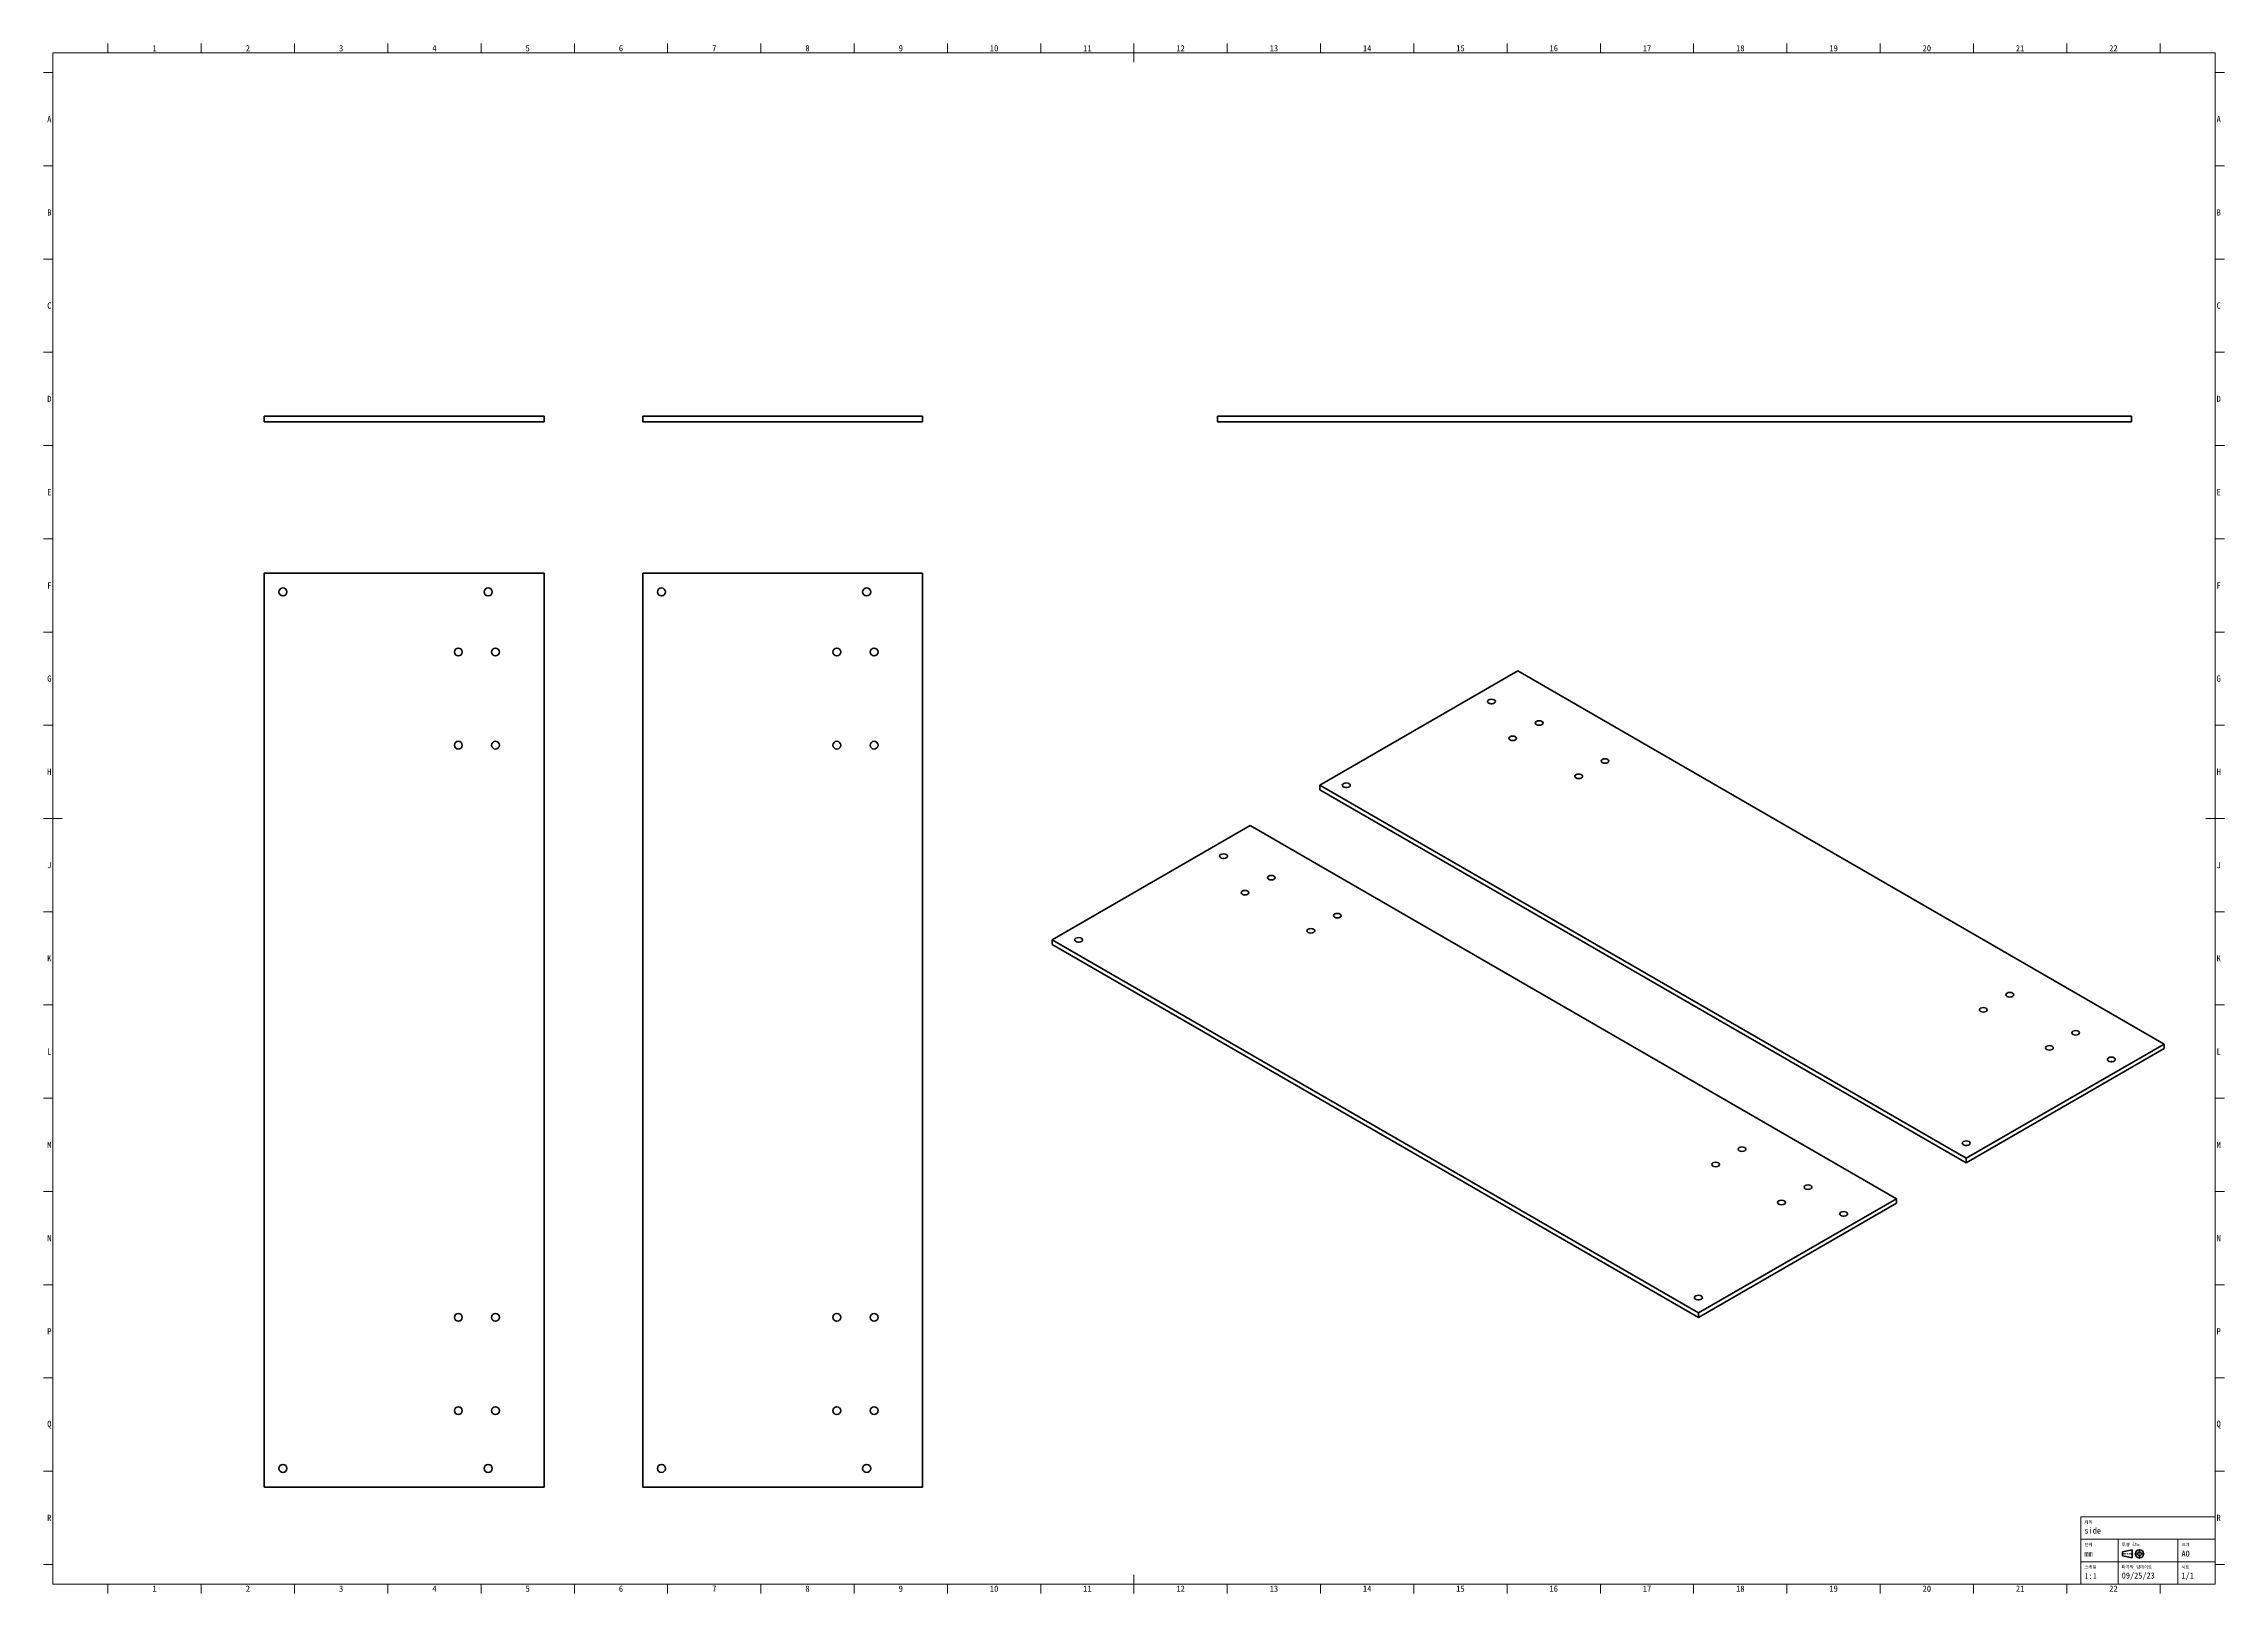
# Model space of a CAD drawing. Header units: millimetres. Extents: x 15 to 1184, y 5 to 836.
import ezdxf

# ---------------------------------------------------------------- set-up
doc = ezdxf.new("R2010")
doc.units = ezdxf.units.MM
doc.layers.add('기하구조', color=7, linetype='Continuous')
doc.layers.add('테두리', color=7, linetype='Continuous')
doc.styles.add('Shapr0', font='txt', dxfattribs={"height": 3.3495})
doc.styles.add('Shapr10', font='txt', dxfattribs={"height": 3.3495})
doc.styles.add('Shapr11', font='txt', dxfattribs={"height": 3.3495})
doc.styles.add('Shapr12', font='txt', dxfattribs={"height": 3.3495})
doc.styles.add('Shapr13', font='txt', dxfattribs={"height": 3.3495})
doc.styles.add('Shapr14', font='txt', dxfattribs={"height": 3.3495})
doc.styles.add('Shapr2', font='txt', dxfattribs={"height": 3.3495})
doc.styles.add('Shapr3', font='txt', dxfattribs={"height": 3.3495})
doc.styles.add('Shapr4', font='txt', dxfattribs={"height": 3.3495})
doc.styles.add('Shapr5', font='txt', dxfattribs={"height": 3.3495})
doc.styles.add('Shapr6', font='txt', dxfattribs={"height": 3.3495})
doc.styles.add('Shapr7', font='txt', dxfattribs={"height": 3.3495})
doc.styles.add('Shapr8', font='txt', dxfattribs={"height": 3.3495})
doc.styles.add('Shapr9', font='txt', dxfattribs={"height": 3.3495})

# ---------------------------------------------------------------- blocks, each defined once
blk = doc.blocks.new('*U2')
at = {"layer": '테두리', "linetype": 'Continuous', "lineweight": 15}
for p, q in [((1179, 46), (1107, 46)), ((1107, 10), (1107, 46)), ((1179, 10), (1179, 46)), ((1179, 34), (1107, 34)), ((1127, 10), (1127, 34)), ((1129, 26.2), (1131.4, 26.2)), ((1131.8, 26.2), (1132.2, 26.2)), ((1135.1, 26.2), (1132.7, 26.2)), ((1137.9, 26.2), (1135.9, 26.2)), ((1138.3, 26.2), (1138.8, 26.2)), ((1138.5, 26.9), (1138.5, 28.8)), ((1138.5, 26), (1138.5, 26.4)), ((1138.5, 25.6), (1138.5, 23.6)), ((1139.2, 26.2), (1141.1, 26.2)), ((1159, 10), (1159, 34)), ((1179, 22), (1107, 22)), ((1179, 10), (1107, 10))]:
    blk.add_line(p, q, dxfattribs=at)
at = {"layer": '테두리', "linetype": 'Continuous', "lineweight": 40}
for p, q in [((1129.4, 27.3), (1134.6, 28.4)), ((1129.4, 27.3), (1129.4, 25.1)), ((1129.4, 25.1), (1134.6, 24.1)), ((1134.6, 28.4), (1134.6, 24.1))]:
    blk.add_line(p, q, dxfattribs=at)
for radius in [2.17, 1.08]:
    blk.add_circle((1138.5, 26.2), radius, dxfattribs=at)

msp = doc.modelspace()

# ---------------------------------------------------------------- linework, layer by layer
at = {"layer": '기하구조', "linetype": 'Continuous', "lineweight": 40}
for p, q in [((133.3, 636.2), (133.3, 633.2)), ((283.3, 636.2), (133.3, 636.2)), ((283.3, 633.2), (133.3, 633.2)), ((283.3, 636.2), (283.3, 633.2)), ((486.2, 636.2), (336.2, 636.2)), ((336.2, 633.2), (336.2, 636.2)), ((486.2, 633.2), (336.2, 633.2)), ((486.2, 633.2), (486.2, 636.2)), ((1134.2, 636.2), (644.2, 636.2)), ((644.2, 636.2), (644.2, 633.2)), ((1134.2, 633.2), (644.2, 633.2)), ((1134.2, 636.2), (1134.2, 633.2)), ((133.3, 62), (133.3, 552)), ((283.3, 552), (133.3, 552)), ((283.3, 62), (283.3, 552)), ((486.2, 552), (336.2, 552)), ((336.2, 62), (336.2, 552)), ((486.2, 62), (486.2, 552)), ((805.2, 499.6), (699.2, 438.3)), ((1151.7, 299.5), (805.2, 499.6)), ((1045.6, 238.3), (699.2, 438.3)), ((699.2, 435.9), (699.2, 438.3)), ((1045.6, 235.8), (699.2, 435.9)), ((661.7, 416.7), (555.6, 355.4)), ((1008.2, 216.6), (661.7, 416.7)), ((555.6, 355.4), (555.6, 353)), ((902.1, 155.4), (555.6, 355.4)), ((902.1, 152.9), (555.6, 353)), ((1151.7, 299.5), (1045.6, 238.3)), ((1151.7, 297.1), (1045.6, 235.8)), ((1151.7, 297.1), (1151.7, 299.5)), ((1045.6, 235.8), (1045.6, 238.3)), ((1008.2, 216.6), (902.1, 155.4)), ((1008.2, 214.2), (902.1, 152.9)), ((1008.2, 216.6), (1008.2, 214.2)), ((902.1, 155.4), (902.1, 152.9)), ((283.3, 62), (133.3, 62)), ((486.2, 62), (336.2, 62))]:
    msp.add_line(p, q, dxfattribs=at)
for centre, radius in [((143.3, 542), 2.15), ((253.3, 542), 2.15), ((346.2, 542), 2.15), ((456.2, 542), 2.15), ((237.3, 509.8), 2.1), ((257.2, 509.8), 2.1), ((440.2, 509.8), 2.1), ((460.2, 509.8), 2.1), ((237.3, 459.8), 2.1), ((257.2, 459.8), 2.1), ((440.2, 459.8), 2.1), ((460.2, 459.8), 2.1), ((237.3, 153), 2.1), ((257.2, 153), 2.1), ((440.2, 153), 2.1), ((460.2, 153), 2.1), ((237.3, 103), 2.1), ((257.2, 103), 2.1), ((440.2, 103), 2.1), ((460.2, 103), 2.1), ((143.3, 72), 2.15), ((253.3, 72), 2.15), ((346.2, 72), 2.15), ((456.2, 72), 2.15)]:
    msp.add_circle(centre, radius, dxfattribs=at)
for centre, major_axis, start_param, end_param in [((791.1, 483.2), (-2.15, 0), 1.734315, 7.690463), ((791.1, 480.8), (-2.15, 0), 4.548871, 4.875907), ((791.1, 483.2), (-2.15, 0), 1.407278, 1.734315), ((713.3, 438.3), (2.15, 0), 0, 4.548871), ((713.3, 438.3), (2.15, 0), 4.548871, 4.875907), ((713.3, 435.9), (2.15, 0), 1.407278, 1.734315), ((713.3, 438.3), (2.15, 0), 4.875907, 6.283185), ((647.5, 400.3), (-2.15, 0), 1.734315, 7.690463), ((647.5, 400.3), (-2.15, 0), 1.407278, 1.734315), ((647.5, 397.9), (-2.15, 0), 4.548871, 4.875907), ((569.8, 355.4), (2.15, 0), 6.283185, 10.832056), ((569.8, 353), (2.15, 0), 1.407278, 1.734315), ((569.8, 355.4), (2.15, 0), 4.548871, 4.875907), ((569.8, 355.4), (2.15, 0), 4.875907, 6.283185), ((1123.4, 291.3), (-2.15, 0), 1.734315, 7.690463), ((1123.4, 291.3), (-2.15, 0), 1.407278, 1.734315), ((1123.4, 288.9), (-2.15, 0), 4.548871, 4.875907), ((1045.6, 246.4), (2.15, 0), 0, 4.548871), ((1045.6, 246.4), (2.15, 0), 4.875907, 6.283185), ((1045.6, 244), (2.15, 0), 1.407278, 1.734315), ((1045.6, 246.4), (2.15, 0), 4.548871, 4.875907), ((979.9, 208.5), (-2.15, 0), 1.734315, 7.690463), ((979.9, 206), (-2.15, 0), 4.548871, 4.875907), ((979.9, 208.5), (-2.15, 0), 1.407278, 1.734315), ((902.1, 163.6), (2.15, 0), 0, 4.548871), ((902.1, 161.1), (2.15, 0), 1.407278, 1.734315), ((902.1, 163.6), (2.15, 0), 4.548871, 4.875907), ((902.1, 163.6), (2.15, 0), 4.875907, 6.283185)]:
    msp.add_ellipse(centre, major_axis=major_axis, ratio=0.57735, start_param=start_param, end_param=end_param, dxfattribs=at)
for centre, major_axis in [((816.7, 471.7), (2.1, 0)), ((802.5, 463.5), (2.1, 0)), ((837.9, 443.1), (2.1, 0)), ((852, 451.3), (2.1, 0)), ((673.1, 388.8), (-2.1, 0)), ((659, 380.7), (-2.1, 0)), ((708.5, 368.4), (-2.1, 0)), ((694.3, 360.3), (-2.1, 0)), ((1054.8, 317.9), (2.1, 0)), ((1069, 326), (2.1, 0)), ((1104.3, 305.6), (2.1, 0)), ((1090.2, 297.5), (2.1, 0)), ((911.3, 235), (-2.1, 0)), ((925.4, 243.2), (-2.1, 0)), ((960.8, 222.8), (-2.1, 0)), ((946.6, 214.6), (-2.1, 0))]:
    msp.add_ellipse(centre, major_axis=major_axis, ratio=0.57735, dxfattribs=at)
at = {"layer": '테두리', "linetype": 'Continuous', "lineweight": 15}
for p, q in [((1179, 831), (20, 831)), ((20, 831), (20, 10)), ((49.5, 831), (49.5, 836)), ((99.5, 831), (99.5, 836)), ((149.5, 831), (149.5, 836)), ((199.5, 831), (199.5, 836)), ((249.5, 831), (249.5, 836)), ((299.5, 831), (299.5, 836)), ((349.5, 831), (349.5, 836)), ((399.5, 831), (399.5, 836)), ((449.5, 831), (449.5, 836)), ((499.5, 831), (499.5, 836)), ((549.5, 831), (549.5, 836)), ((599.5, 826), (599.5, 836)), ((649.5, 831), (649.5, 836)), ((699.5, 831), (699.5, 836)), ((749.5, 831), (749.5, 836)), ((799.5, 831), (799.5, 836)), ((849.5, 831), (849.5, 836)), ((899.5, 831), (899.5, 836)), ((949.5, 831), (949.5, 836)), ((999.5, 831), (999.5, 836)), ((1049.5, 831), (1049.5, 836)), ((1099.5, 831), (1099.5, 836)), ((1149.5, 831), (1149.5, 836)), ((1179, 10), (1179, 831)), ((20, 820.5), (15, 820.5)), ((1179, 820.5), (1184, 820.5)), ((20, 770.5), (15, 770.5)), ((1179, 770.5), (1184, 770.5)), ((20, 720.5), (15, 720.5)), ((1179, 720.5), (1184, 720.5)), ((20, 670.5), (15, 670.5)), ((1179, 670.5), (1184, 670.5)), ((20, 620.5), (15, 620.5)), ((1179, 620.5), (1184, 620.5)), ((20, 570.5), (15, 570.5)), ((1179, 570.5), (1184, 570.5)), ((20, 520.5), (15, 520.5)), ((1179, 520.5), (1184, 520.5)), ((20, 470.5), (15, 470.5)), ((1179, 470.5), (1184, 470.5)), ((25, 420.5), (15, 420.5)), ((1174, 420.5), (1184, 420.5)), ((20, 370.5), (15, 370.5)), ((1179, 370.5), (1184, 370.5)), ((20, 320.5), (15, 320.5)), ((1179, 320.5), (1184, 320.5)), ((20, 270.5), (15, 270.5)), ((1179, 270.5), (1184, 270.5)), ((20, 220.5), (15, 220.5)), ((1179, 220.5), (1184, 220.5)), ((20, 170.5), (15, 170.5)), ((1179, 170.5), (1184, 170.5)), ((20, 120.5), (15, 120.5)), ((1179, 120.5), (1184, 120.5)), ((20, 70.5), (15, 70.5)), ((1179, 70.5), (1184, 70.5)), ((20, 20.5), (15, 20.5)), ((599.5, 15), (599.5, 5)), ((1179, 20.5), (1184, 20.5)), ((20, 10), (1179, 10)), ((49.5, 10), (49.5, 5)), ((99.5, 10), (99.5, 5)), ((149.5, 10), (149.5, 5)), ((199.5, 10), (199.5, 5)), ((249.5, 10), (249.5, 5)), ((299.5, 10), (299.5, 5)), ((349.5, 10), (349.5, 5)), ((399.5, 10), (399.5, 5)), ((449.5, 10), (449.5, 5)), ((499.5, 10), (499.5, 5)), ((549.5, 10), (549.5, 5)), ((649.5, 10), (649.5, 5)), ((699.5, 10), (699.5, 5)), ((749.5, 10), (749.5, 5)), ((799.5, 10), (799.5, 5)), ((849.5, 10), (849.5, 5)), ((899.5, 10), (899.5, 5)), ((949.5, 10), (949.5, 5)), ((999.5, 10), (999.5, 5)), ((1049.5, 10), (1049.5, 5)), ((1099.5, 10), (1099.5, 5)), ((1149.5, 10), (1149.5, 5))]:
    msp.add_line(p, q, dxfattribs=at)

# ---------------------------------------------------------------- block references
msp.add_blockref('*U2', (0, 0))

# ---------------------------------------------------------------- texts
at = {"layer": '테두리', "linetype": 'Continuous', "lineweight": 15, "char_height": 3.35, "width": 3.349, "style": 'Shapr0'}
for s, insert, attachment_point in [('1', (74.5, 831.8), 8), ('2', (124.5, 831.8), 8), ('3', (174.5, 831.8), 8), ('4', (224.5, 831.8), 8), ('5', (274.5, 831.8), 8), ('6', (324.5, 831.8), 8), ('7', (374.5, 831.8), 8), ('8', (424.5, 831.8), 8), ('9', (474.5, 831.8), 8), ('10', (524.5, 831.8), 8), ('11', (574.5, 831.8), 8), ('12', (624.5, 831.8), 8), ('13', (674.5, 831.8), 8), ('14', (724.5, 831.8), 8), ('15', (774.5, 831.8), 8), ('16', (824.5, 831.8), 8), ('17', (874.5, 831.8), 8), ('18', (924.5, 831.8), 8), ('19', (974.5, 831.8), 8), ('20', (1024.5, 831.8), 8), ('21', (1074.5, 831.8), 8), ('22', (1124.5, 831.8), 8), ('A', (19.2, 795.5), 6), ('A', (1179.8, 795.5), 4), ('B', (19.2, 745.5), 6), ('B', (1179.8, 745.5), 4), ('C', (19.2, 695.5), 6), ('C', (1179.8, 695.5), 4), ('D', (19.2, 645.5), 6), ('D', (1179.8, 645.5), 4), ('E', (19.2, 595.5), 6), ('E', (1179.8, 595.5), 4), ('F', (19.2, 545.5), 6), ('F', (1179.8, 545.5), 4), ('G', (19.2, 495.5), 6), ('G', (1179.8, 495.5), 4), ('H', (19.2, 445.5), 6), ('H', (1179.8, 445.5), 4), ('J', (19.2, 395.5), 6), ('J', (1179.8, 395.5), 4), ('K', (19.2, 345.5), 6), ('K', (1179.8, 345.5), 4), ('L', (19.2, 295.5), 6), ('L', (1179.8, 295.5), 4), ('M', (19.2, 245.5), 6), ('M', (1179.8, 245.5), 4), ('N', (19.2, 195.5), 6), ('N', (1179.8, 195.5), 4), ('P', (19.2, 145.5), 6), ('P', (1179.8, 145.5), 4), ('Q', (19.2, 95.5), 6), ('Q', (1179.8, 95.5), 4), ('R', (19.2, 45.5), 6), ('R', (1179.8, 45.5), 4), ('1', (74.5, 9.2), 2), ('2', (124.5, 9.2), 2), ('3', (174.5, 9.2), 2), ('4', (224.5, 9.2), 2), ('5', (274.5, 9.2), 2), ('6', (324.5, 9.2), 2), ('7', (374.5, 9.2), 2), ('8', (424.5, 9.2), 2), ('9', (474.5, 9.2), 2), ('10', (524.5, 9.2), 2), ('11', (574.5, 9.2), 2), ('12', (624.5, 9.2), 2), ('13', (674.5, 9.2), 2), ('14', (724.5, 9.2), 2), ('15', (774.5, 9.2), 2), ('16', (824.5, 9.2), 2), ('17', (874.5, 9.2), 2), ('18', (924.5, 9.2), 2), ('19', (974.5, 9.2), 2), ('20', (1024.5, 9.2), 2), ('21', (1074.5, 9.2), 2), ('22', (1124.5, 9.2), 2)]:
    msp.add_mtext(s, dxfattribs=dict(at, insert=insert, attachment_point=attachment_point))
at = {"layer": '테두리', "linetype": 'Continuous', "lineweight": 15, "attachment_point": 1}
for s, insert, char_height, style in [('제목', (1109, 44), 1.65, 'Shapr2'), ('side', (1109, 40.3), 3.25, 'Shapr3'), ('단위', (1109, 32), 1.65, 'Shapr4'), ('mm', (1109, 27.9), 3.25, 'Shapr5'), ('투영 각도', (1129, 32), 1.65, 'Shapr6'), ('크기', (1161, 32), 1.65, 'Shapr7'), ('A0', (1161, 28), 3.25, 'Shapr8'), ('스케일', (1109, 20), 1.65, 'Shapr9'), ('1:1', (1109, 15.9), 3.25, 'Shapr10'), ('마지막 업데이트', (1129, 20), 1.65, 'Shapr11'), ('09/25/23', (1129, 16.2), 3.25, 'Shapr12'), ('시트', (1161, 20), 1.65, 'Shapr13'), ('1/1', (1161, 16.2), 3.25, 'Shapr14')]:
    msp.add_mtext(s, dxfattribs=dict(at, insert=insert, char_height=char_height, style=style))

doc.saveas('drawing.dxf')
